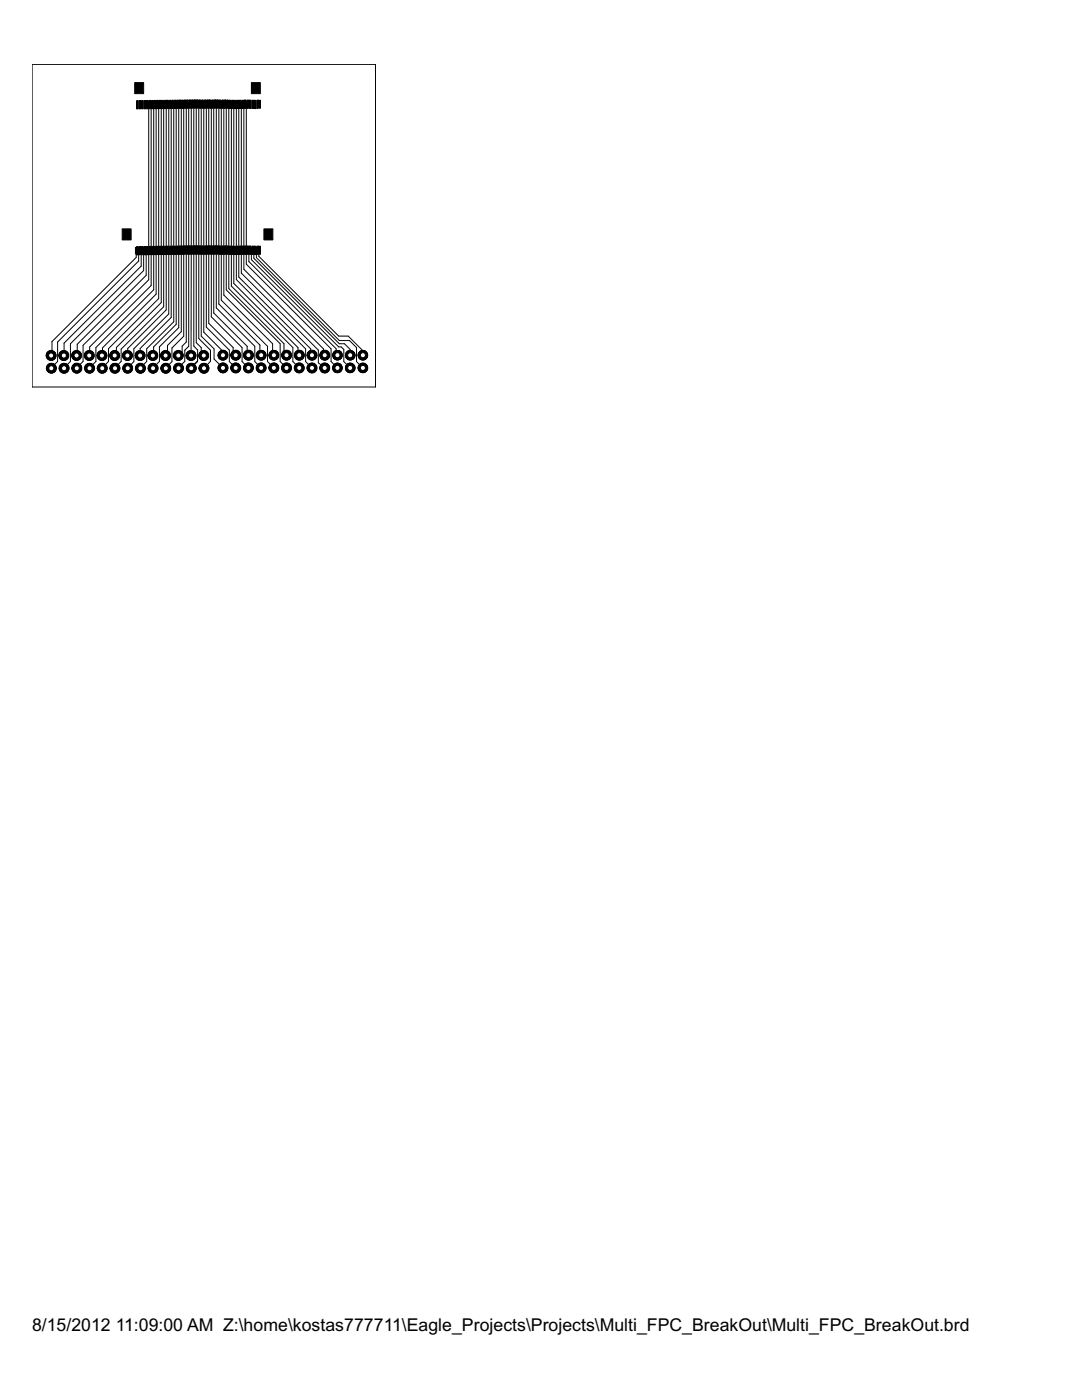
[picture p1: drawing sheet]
<svg xmlns="http://www.w3.org/2000/svg" width="216mm" height="279mm" viewBox="0 0 216 279" stroke-linecap="round" stroke-linejoin="round" font-family="sans-serif">
<defs><g id="words">
<g font-size="3.9">
<text x="6.4" y="265.6">8/15/2012</text>
<text x="23.1" y="265.6">11:09:00 AM Z:\home\kostas777711\Eagle_Projects\Projects\Multi_FPC_BreakOut\Multi_FPC_BreakOut.brd</text>
</g>
</g></defs>
<circle cx="10.2" cy="71" r=".93" fill="#000" stroke="#000" stroke-width=".2"/>
<circle cx="10.2" cy="71" r=".51" fill="#fff" stroke="#000" stroke-width=".2"/>
<circle cx="12.7" cy="71" r=".93" fill="#000" stroke="#000" stroke-width=".2"/>
<circle cx="12.7" cy="71" r=".51" fill="#fff" stroke="#000" stroke-width=".2"/>
<circle cx="15.3" cy="71" r=".93" fill="#000" stroke="#000" stroke-width=".2"/>
<circle cx="15.3" cy="71" r=".51" fill="#fff" stroke="#000" stroke-width=".2"/>
<circle cx="17.8" cy="71" r=".93" fill="#000" stroke="#000" stroke-width=".2"/>
<circle cx="17.8" cy="71" r=".51" fill="#fff" stroke="#000" stroke-width=".2"/>
<circle cx="20.3" cy="71" r=".93" fill="#000" stroke="#000" stroke-width=".2"/>
<circle cx="20.3" cy="71" r=".51" fill="#fff" stroke="#000" stroke-width=".2"/>
<circle cx="22.9" cy="71" r=".93" fill="#000" stroke="#000" stroke-width=".2"/>
<circle cx="22.9" cy="71" r=".51" fill="#fff" stroke="#000" stroke-width=".2"/>
<circle cx="25.4" cy="71" r=".93" fill="#000" stroke="#000" stroke-width=".2"/>
<circle cx="25.4" cy="71" r=".51" fill="#fff" stroke="#000" stroke-width=".2"/>
<circle cx="28" cy="71" r=".93" fill="#000" stroke="#000" stroke-width=".2"/>
<circle cx="28" cy="71" r=".51" fill="#fff" stroke="#000" stroke-width=".2"/>
<circle cx="30.5" cy="71" r=".93" fill="#000" stroke="#000" stroke-width=".2"/>
<circle cx="30.5" cy="71" r=".51" fill="#fff" stroke="#000" stroke-width=".2"/>
<circle cx="33" cy="71" r=".93" fill="#000" stroke="#000" stroke-width=".2"/>
<circle cx="33" cy="71" r=".51" fill="#fff" stroke="#000" stroke-width=".2"/>
<circle cx="35.6" cy="71" r=".93" fill="#000" stroke="#000" stroke-width=".2"/>
<circle cx="35.6" cy="71" r=".51" fill="#fff" stroke="#000" stroke-width=".2"/>
<circle cx="38.1" cy="71" r=".93" fill="#000" stroke="#000" stroke-width=".2"/>
<circle cx="38.1" cy="71" r=".51" fill="#fff" stroke="#000" stroke-width=".2"/>
<circle cx="40.7" cy="71" r=".93" fill="#000" stroke="#000" stroke-width=".2"/>
<circle cx="40.7" cy="71" r=".51" fill="#fff" stroke="#000" stroke-width=".2"/>
<circle cx="10.2" cy="73.5" r=".93" fill="#000" stroke="#000" stroke-width=".2"/>
<circle cx="10.2" cy="73.5" r=".51" fill="#fff" stroke="#000" stroke-width=".2"/>
<circle cx="12.8" cy="73.5" r=".93" fill="#000" stroke="#000" stroke-width=".2"/>
<circle cx="12.8" cy="73.5" r=".51" fill="#fff" stroke="#000" stroke-width=".2"/>
<circle cx="15.3" cy="73.5" r=".93" fill="#000" stroke="#000" stroke-width=".2"/>
<circle cx="15.3" cy="73.5" r=".51" fill="#fff" stroke="#000" stroke-width=".2"/>
<circle cx="17.9" cy="73.5" r=".93" fill="#000" stroke="#000" stroke-width=".2"/>
<circle cx="17.9" cy="73.5" r=".51" fill="#fff" stroke="#000" stroke-width=".2"/>
<circle cx="20.4" cy="73.5" r=".93" fill="#000" stroke="#000" stroke-width=".2"/>
<circle cx="20.4" cy="73.5" r=".51" fill="#fff" stroke="#000" stroke-width=".2"/>
<circle cx="22.9" cy="73.5" r=".93" fill="#000" stroke="#000" stroke-width=".2"/>
<circle cx="22.9" cy="73.5" r=".51" fill="#fff" stroke="#000" stroke-width=".2"/>
<circle cx="25.5" cy="73.5" r=".93" fill="#000" stroke="#000" stroke-width=".2"/>
<circle cx="25.5" cy="73.5" r=".51" fill="#fff" stroke="#000" stroke-width=".2"/>
<circle cx="28" cy="73.5" r=".93" fill="#000" stroke="#000" stroke-width=".2"/>
<circle cx="28" cy="73.5" r=".51" fill="#fff" stroke="#000" stroke-width=".2"/>
<circle cx="30.5" cy="73.5" r=".93" fill="#000" stroke="#000" stroke-width=".2"/>
<circle cx="30.5" cy="73.5" r=".51" fill="#fff" stroke="#000" stroke-width=".2"/>
<circle cx="33.1" cy="73.5" r=".93" fill="#000" stroke="#000" stroke-width=".2"/>
<circle cx="33.1" cy="73.5" r=".51" fill="#fff" stroke="#000" stroke-width=".2"/>
<circle cx="35.6" cy="73.5" r=".93" fill="#000" stroke="#000" stroke-width=".2"/>
<circle cx="35.6" cy="73.5" r=".51" fill="#fff" stroke="#000" stroke-width=".2"/>
<circle cx="38.2" cy="73.5" r=".93" fill="#000" stroke="#000" stroke-width=".2"/>
<circle cx="38.2" cy="73.5" r=".51" fill="#fff" stroke="#000" stroke-width=".2"/>
<circle cx="40.7" cy="73.5" r=".93" fill="#000" stroke="#000" stroke-width=".2"/>
<circle cx="40.7" cy="73.5" r=".51" fill="#fff" stroke="#000" stroke-width=".2"/>
<circle cx="44.5" cy="70.9" r=".93" fill="#000" stroke="#000" stroke-width=".2"/>
<circle cx="44.5" cy="70.9" r=".51" fill="#fff" stroke="#000" stroke-width=".2"/>
<circle cx="47" cy="70.9" r=".93" fill="#000" stroke="#000" stroke-width=".2"/>
<circle cx="47" cy="70.9" r=".51" fill="#fff" stroke="#000" stroke-width=".2"/>
<circle cx="49.6" cy="70.9" r=".93" fill="#000" stroke="#000" stroke-width=".2"/>
<circle cx="49.6" cy="70.9" r=".51" fill="#fff" stroke="#000" stroke-width=".2"/>
<circle cx="52.1" cy="70.9" r=".93" fill="#000" stroke="#000" stroke-width=".2"/>
<circle cx="52.1" cy="70.9" r=".51" fill="#fff" stroke="#000" stroke-width=".2"/>
<circle cx="54.7" cy="70.9" r=".93" fill="#000" stroke="#000" stroke-width=".2"/>
<circle cx="54.7" cy="70.9" r=".51" fill="#fff" stroke="#000" stroke-width=".2"/>
<circle cx="57.2" cy="70.9" r=".93" fill="#000" stroke="#000" stroke-width=".2"/>
<circle cx="57.2" cy="70.9" r=".51" fill="#fff" stroke="#000" stroke-width=".2"/>
<circle cx="59.7" cy="70.9" r=".93" fill="#000" stroke="#000" stroke-width=".2"/>
<circle cx="59.7" cy="70.9" r=".51" fill="#fff" stroke="#000" stroke-width=".2"/>
<circle cx="62.3" cy="70.9" r=".93" fill="#000" stroke="#000" stroke-width=".2"/>
<circle cx="62.3" cy="70.9" r=".51" fill="#fff" stroke="#000" stroke-width=".2"/>
<circle cx="64.8" cy="70.9" r=".93" fill="#000" stroke="#000" stroke-width=".2"/>
<circle cx="64.8" cy="70.9" r=".51" fill="#fff" stroke="#000" stroke-width=".2"/>
<circle cx="67.3" cy="70.9" r=".93" fill="#000" stroke="#000" stroke-width=".2"/>
<circle cx="67.3" cy="70.9" r=".51" fill="#fff" stroke="#000" stroke-width=".2"/>
<circle cx="69.9" cy="70.9" r=".93" fill="#000" stroke="#000" stroke-width=".2"/>
<circle cx="69.9" cy="70.9" r=".51" fill="#fff" stroke="#000" stroke-width=".2"/>
<circle cx="72.4" cy="70.9" r=".93" fill="#000" stroke="#000" stroke-width=".2"/>
<circle cx="72.4" cy="70.9" r=".51" fill="#fff" stroke="#000" stroke-width=".2"/>
<circle cx="44.5" cy="73.4" r=".93" fill="#000" stroke="#000" stroke-width=".2"/>
<circle cx="44.5" cy="73.4" r=".51" fill="#fff" stroke="#000" stroke-width=".2"/>
<circle cx="47" cy="73.4" r=".93" fill="#000" stroke="#000" stroke-width=".2"/>
<circle cx="47" cy="73.4" r=".51" fill="#fff" stroke="#000" stroke-width=".2"/>
<circle cx="49.6" cy="73.4" r=".93" fill="#000" stroke="#000" stroke-width=".2"/>
<circle cx="49.6" cy="73.4" r=".51" fill="#fff" stroke="#000" stroke-width=".2"/>
<circle cx="52.1" cy="73.4" r=".93" fill="#000" stroke="#000" stroke-width=".2"/>
<circle cx="52.1" cy="73.4" r=".51" fill="#fff" stroke="#000" stroke-width=".2"/>
<circle cx="54.7" cy="73.4" r=".93" fill="#000" stroke="#000" stroke-width=".2"/>
<circle cx="54.7" cy="73.4" r=".51" fill="#fff" stroke="#000" stroke-width=".2"/>
<circle cx="57.2" cy="73.4" r=".93" fill="#000" stroke="#000" stroke-width=".2"/>
<circle cx="57.2" cy="73.4" r=".51" fill="#fff" stroke="#000" stroke-width=".2"/>
<circle cx="59.7" cy="73.4" r=".93" fill="#000" stroke="#000" stroke-width=".2"/>
<circle cx="59.7" cy="73.4" r=".51" fill="#fff" stroke="#000" stroke-width=".2"/>
<circle cx="62.3" cy="73.4" r=".93" fill="#000" stroke="#000" stroke-width=".2"/>
<circle cx="62.3" cy="73.4" r=".51" fill="#fff" stroke="#000" stroke-width=".2"/>
<circle cx="64.8" cy="73.4" r=".93" fill="#000" stroke="#000" stroke-width=".2"/>
<circle cx="64.8" cy="73.4" r=".51" fill="#fff" stroke="#000" stroke-width=".2"/>
<circle cx="67.3" cy="73.4" r=".93" fill="#000" stroke="#000" stroke-width=".2"/>
<circle cx="67.3" cy="73.4" r=".51" fill="#fff" stroke="#000" stroke-width=".2"/>
<circle cx="69.9" cy="73.4" r=".93" fill="#000" stroke="#000" stroke-width=".2"/>
<circle cx="69.9" cy="73.4" r=".51" fill="#fff" stroke="#000" stroke-width=".2"/>
<circle cx="72.4" cy="73.4" r=".93" fill="#000" stroke="#000" stroke-width=".2"/>
<circle cx="72.4" cy="73.4" r=".51" fill="#fff" stroke="#000" stroke-width=".2"/>
<g fill="#000" stroke="#000" stroke-width=".2">
<path d="M26.9 16.5h1.8v2.2h-1.8zM50.2 16.5h1.7v2.2h-1.7zM29.5 20.2h.3v1.3h-.3zM30 20.2h.3v1.3h-.3zM30.5 20.2h.3v1.3h-.3zM31 20.2h.3v1.3h-.3zM31.5 20.2h.3v1.3h-.3zM32 20.2h.3v1.3h-.3zM32.5 20.2h.3v1.3h-.3zM33 20.2h.3v1.3h-.3zM33.5 20.2h.3v1.3h-.3zM34 20.2h.3v1.3h-.3z"/>
<path d="M34.5 20.2h.3v1.3h-.3zM35 20.2h.3v1.3h-.3zM35.5 20.2h.3v1.3h-.3zM36 20.2h.3v1.3h-.3zM36.5 20.2h.3v1.3h-.3zM37 20.2h.3v1.3h-.3zM37.5 20.2h.3v1.3h-.3zM38 20.2h.3v1.3h-.3zM38.5 20.2h.3v1.3h-.3zM39 20.2h.3v1.3h-.3zM39.5 20.2h.3v1.3h-.3zM40 20.2h.3v1.3h-.3z"/>
<path d="M40.5 20.2h.3v1.3h-.3zM41 20.2h.3v1.3h-.3zM41.5 20.2h.3v1.3h-.3zM42 20.2h.3v1.3h-.3zM42.5 20.2h.3v1.3h-.3zM43 20.2h.3v1.3h-.3zM43.5 20.2h.3v1.3h-.3zM44 20.2h.3v1.3h-.3zM44.5 20.2h.3v1.3h-.3zM45 20.2h.3v1.3h-.3zM45.5 20.2h.3v1.3h-.3zM46 20.2h.3v1.3h-.3z"/>
<path d="M46.5 20.2h.3v1.3h-.3zM47 20.2h.3v1.3h-.3zM47.5 20.2h.3v1.3h-.3zM48 20.2h.3v1.3h-.3zM48.5 20.2h.3v1.3h-.3zM49 20.2h.3v1.3h-.3zM24.4 45.7h1.8v2.2h-1.8zM27 49.4h.3v1.3h-.3zM27.5 49.4h.3v1.3h-.3zM28 49.4h.3v1.3h-.3zM28.5 49.4h.3v1.3h-.3zM29 49.4h.3v1.3h-.3z"/>
<path d="M29.5 49.4h.3v1.3h-.3zM30 49.4h.3v1.3h-.3zM30.5 49.4h.3v1.3h-.3zM31 49.4h.3v1.3h-.3zM31.5 49.4h.3v1.3h-.3zM32 49.4h.3v1.3h-.3zM32.5 49.4h.3v1.3h-.3zM33 49.4h.3v1.3h-.3zM33.5 49.4h.3v1.3h-.3zM34 49.4h.3v1.3h-.3zM34.5 49.4h.3v1.3h-.3zM35 49.4h.3v1.3h-.3z"/>
<path d="M35.5 49.4h.3v1.3h-.3zM36 49.4h.3v1.3h-.3zM36.5 49.4h.3v1.3h-.3zM37 49.4h.3v1.3h-.3zM37.5 49.4h.3v1.3h-.3zM38 49.4h.3v1.3h-.3zM38.5 49.4h.3v1.3h-.3zM39 49.4h.3v1.3h-.3zM39.5 49.4h.3v1.3h-.3zM40 49.4h.3v1.3h-.3zM40.5 49.4h.3v1.3h-.3zM41 49.4h.3v1.3h-.3z"/>
<path d="M41.5 49.4h.3v1.3h-.3zM42 49.4h.3v1.3h-.3zM42.5 49.4h.3v1.3h-.3zM43 49.4h.3v1.3h-.3zM43.5 49.4h.3v1.3h-.3zM44 49.4h.3v1.3h-.3zM44.5 49.4h.3v1.3h-.3zM45 49.4h.3v1.3h-.3zM45.5 49.4h.3v1.3h-.3zM46 49.4h.3v1.3h-.3zM46.5 49.4h.3v1.3h-.3zM47 49.4h.3v1.3h-.3z"/>
<path d="M47.5 49.4h.3v1.3h-.3zM48 49.4h.3v1.3h-.3zM48.5 49.4h.3v1.3h-.3zM49 49.4h.3v1.3h-.3zM49.5 49.4h.3v1.3h-.3zM50 49.4h.3v1.3h-.3zM50.5 49.4h.3v1.3h-.3zM51 49.4h.3v1.3h-.3zM51.5 49.4h.3v1.3h-.3zM52.7 45.7h1.7v2.2h-1.7z"/>
</g>
<g fill="#000" stroke="#000" stroke-width=".2">
<path d="M27.2 50v1.4zM27.7 50v2.1zM28.2 50v3.1zM28.7 50v4zM29.2 50v4.9zM29.7 50v5.8zM29.7 20.8v29.2zM30.2 50v7zM30.2 20.8v29.2zM30.7 50v7.8zM30.7 20.8v29.2zM31.2 50v8.7z"/>
<path d="M31.2 20.8v29.2zM31.7 50v9.6zM31.7 20.8v29.2zM32.2 20.8v29.2zM32.7 20.8v29.2zM33.2 20.8v29.2zM33.7 20.8v29.2zM34.2 20.8v29.2zM34.7 20.8v29.2zM35.2 20.8v29.2zM35.7 20.8v29.2zM36.2 20.8v29.2z"/>
<path d="M36.7 20.8v29.2zM37.2 20.8v29.2zM37.7 20.8v29.2zM38.2 20.8v29.2zM38.7 20.8v27.1zM38.7 47.9v2.1zM39.2 20.8v29.2zM39.7 20.8v29.2zM40.2 20.8v29.2zM40.7 20.8v29.2zM41.2 20.8v29.2zM41.7 20.8v29.2z"/>
<path d="M42.2 20.8v29.2zM42.7 20.8v29.2zM43.2 20.8v29.2zM43.7 20.8v29.2zM44.2 50v9.9zM44.2 20.8v29.2zM44.7 50v8.9zM44.7 20.8v29.2zM45.1 50v7.8zM45.1 20.8v29.2zM45.7 50v7.6zM45.7 20.8v29.2z"/>
<path d="M46.2 50v7.1zM46.2 20.8v29.2zM46.7 50v6.6zM46.7 20.8v29.2zM47.2 50v5.8zM47.2 20.8v29.2zM47.6 50v5.3zM47.6 20.8v29.2zM48.2 50v4.5zM48.2 20.8v29.2zM48.7 50v3.7zM48.7 20.8v29.2z"/>
<path d="M49.1 50v2.7zM49.1 20.8v29.2zM49.7 50v2.2zM50.2 50v1.8zM50.7 50v1.5zM51.2 50v1.4zM51.6 50v1.2zM51.6 51.2l16 15.9zM10.4 70.7l-.2 .3zM11.5 72.1l-1.3 1.3zM10.4 70.2v.5zM27.2 51.4l-16.8 16.8z"/>
<path d="M10.4 68.2v1.8zM10.4 70v.2zM11.5 68.3v3.8zM27.7 52.1l-16.2 16.2zM12.8 73.4l1.3-1.3zM12.8 68.5v2.4zM12.8 68.5l15.4-15.4zM14.1 68.6v3.5zM14.1 68.6l14.6-14.6zM15.4 70.8l-.1 .2zM16.6 72.1l-1.3 1.3zM15.4 68.7v2.1z"/>
<path d="M15.4 68.7l13.8-13.8zM16.6 68.9v3.2zM16.6 68.9l13.1-13.1zM17.9 70.8l-.1 .2zM17.9 73.4l1.2-1.3zM17.9 69.3v1.5zM17.9 69.3l12.3-12.3zM19.1 69.4v2.7zM19.1 69.4l11.6-11.6zM20.4 70.8l-.1 .2zM21.7 72.1l-1.3 1.3zM20.4 69.4v1.4z"/>
<path d="M31.2 58.7l-10.8 10.7zM21.7 69.6v2.5zM21.7 69.6l10-10zM23.2 70.6l-.3 .4zM24.2 72.1l-1.3 1.3zM23.2 69.3v1.3zM23.2 69.3l9-8.9zM24.2 69.7v2.4zM24.2 69.7l8.5-8.5zM25.5 70.9l-.1 .1zM26.7 72.2l-1.2 1.2zM25.5 69.6v1.3z"/>
<path d="M33.2 61.8l-7.7 7.8zM26.7 69.6v2.6zM26.7 69.6l7-6.9zM28 69.6l6.2-6.2zM28 69.6v1.4zM29.3 72.1l-1.3 1.3zM29.3 69.6v2.5zM29.3 69.6l5.4-5.4zM30.6 70.8l-.1 .2zM30.5 73.4l1.3-1.3zM30.6 69.2v1.6zM30.6 69.2l4.6-4.5z"/>
<path d="M31.8 69.2v2.9zM31.8 69.2l3.9-3.8zM32.2 50v10.4zM32.7 50v11.2zM33.4 70.5l-.4 .5zM34.3 72.2l-1.2 1.2zM33.2 50v11.8zM33.4 68.9v1.6zM33.4 68.9l2.8-2.7zM33.7 50v12.7zM34.2 50v13.4zM34.3 69.4v2.8z"/>
<path d="M34.3 69.4l2.4-2.3zM34.7 50v14.2zM35.2 50v14.7zM35.6 70.9l.7-.8zM35.6 73.4l1.3-1.3zM35.6 73.4v.1zM35.7 50v15.4zM36.2 50v16.2zM36.3 69.1v1zM36.3 69.1l.9-.8zM36.7 50v17.1zM36.9 69.9v2.2z"/>
<path d="M36.9 69.9l.8-.8zM37.2 50v18.3zM37.7 50v19.1zM38.2 50l-.1 21zM38.1 73.4l1.3-1.2zM38.7 50v19.1zM39.2 50v18.4zM39.4 70.9v1.3zM39.4 70.9v1.1zM39.4 69.8v1.1zM39.4 72l-1.3 1.3zM38.7 69.1l.7 .7z"/>
<path d="M39.7 50v17.6zM40.2 50v17.1zM40.2 69.4v1zM39.2 68.4l1 1zM40.7 50v16.3zM40.2 70.4l.5 .6zM42 72.1l-1.3 1.4zM41.2 50v15.3zM41.7 50v14.5zM42 69.9v2.2zM39.7 67.6l2.3 2.3zM42.2 50v13.2z"/>
<path d="M42.7 50v12.5zM40.2 67.1l2.5 2.5zM42.7 69.6v2zM43.2 50v11.4zM43.7 50v10.7zM44.5 70.1v.8zM40.7 66.3l3.8 3.8zM42.7 71.6l1.8 1.8zM45.8 69.9v2.3zM41.2 65.3l4.6 4.6zM46.5 70.4l.5 .5zM46.5 69.4v1z"/>
<path d="M41.7 64.5l4.8 4.9zM45.8 72.2l1.2 1.2zM48.3 69.4v2.8zM42.2 63.2l6.1 6.2zM49.3 70.6l.3 .3zM49.3 69.1v1.5zM42.7 62.5l6.6 6.6zM48.3 72.2l1.3 1.2zM50.8 69.1v3.1zM43.2 61.4l7.6 7.7zM51.9 70.6l.2 .3zM51.9 68.9v1.7z"/>
<path d="M43.7 60.7l8.2 8.2zM50.8 72.2l1.3 1.2zM53.4 69.1v3.1zM44.2 59.9l9.2 9.2zM54.4 70.6l.3 .3zM54.4 68.6v2zM44.7 58.9l9.7 9.7zM53.4 72.2l1.3 1.2zM55.9 68.6v3.6zM45.1 57.8l10.8 10.8zM56.7 70.4l.5 .5zM56.7 68.6v1.8z"/>
<path d="M45.7 57.6l11 11zM55.9 72.2l1.3 1.2zM46.2 57.1l12.2 12.3zM58.4 69.4v2.8zM46.7 56.6l12.8 12.8zM59.5 69.4v1.2zM59.5 70.6l.2 .3zM58.4 72.2l1.3 1.2zM47.2 55.8l13.8 13.8zM61 69.6v2.6zM47.6 55.3l14.4 14.3zM62 69.6v1z"/>
<path d="M62 70.6l.3 .3zM61 72.2l1.3 1.2zM48.2 54.5l15.3 15.4zM63.5 69.9v2.5zM63.5 72.4l1.3 1zM48.7 53.7l15.8 15.9zM64.5 69.6v1zM64.5 70.6l.3 .3zM49.1 52.7l17 16.9zM66.1 69.6v2.6zM49.7 52.2l17.4 17.4zM67.1 69.6v1z"/>
<path d="M67.1 70.6l.2 .3zM66.1 72.2l1.2 1.2zM67.6 67.1h1.9zM50.2 51.8l17.4 17.4zM51.2 51.4l16.5 16.6zM50.7 51.5l17 17.1zM67.6 69.2h.5zM68.1 69.2l.5 .5zM68.6 69.7v2.5zM67.7 68.6h1zM69.5 67.1l2.9 2.9zM67.7 68h2z"/>
<path d="M68.7 68.6l1.2 1.1zM69.9 69.7v1.2zM68.6 72.2l1.3 1.2zM69.7 68l1.4 1.4zM71.1 69.4v2.8zM72.4 70v.9zM71.1 72.2l1.3 1.2z"/>
<circle cx="10.2" cy="71" r=".93"/>
</g>
<circle cx="10.2" cy="71" r=".51" fill="#fff" stroke="#000" stroke-width=".2"/>
<circle cx="12.7" cy="71" r=".93" fill="#000" stroke="#000" stroke-width=".2"/>
<circle cx="12.7" cy="71" r=".51" fill="#fff" stroke="#000" stroke-width=".2"/>
<circle cx="15.3" cy="71" r=".93" fill="#000" stroke="#000" stroke-width=".2"/>
<circle cx="15.3" cy="71" r=".51" fill="#fff" stroke="#000" stroke-width=".2"/>
<circle cx="17.8" cy="71" r=".93" fill="#000" stroke="#000" stroke-width=".2"/>
<circle cx="17.8" cy="71" r=".51" fill="#fff" stroke="#000" stroke-width=".2"/>
<circle cx="20.3" cy="71" r=".93" fill="#000" stroke="#000" stroke-width=".2"/>
<circle cx="20.3" cy="71" r=".51" fill="#fff" stroke="#000" stroke-width=".2"/>
<circle cx="22.9" cy="71" r=".93" fill="#000" stroke="#000" stroke-width=".2"/>
<circle cx="22.9" cy="71" r=".51" fill="#fff" stroke="#000" stroke-width=".2"/>
<circle cx="25.4" cy="71" r=".93" fill="#000" stroke="#000" stroke-width=".2"/>
<circle cx="25.4" cy="71" r=".51" fill="#fff" stroke="#000" stroke-width=".2"/>
<circle cx="28" cy="71" r=".93" fill="#000" stroke="#000" stroke-width=".2"/>
<circle cx="28" cy="71" r=".51" fill="#fff" stroke="#000" stroke-width=".2"/>
<circle cx="30.5" cy="71" r=".93" fill="#000" stroke="#000" stroke-width=".2"/>
<circle cx="30.5" cy="71" r=".51" fill="#fff" stroke="#000" stroke-width=".2"/>
<circle cx="33" cy="71" r=".93" fill="#000" stroke="#000" stroke-width=".2"/>
<circle cx="33" cy="71" r=".51" fill="#fff" stroke="#000" stroke-width=".2"/>
<circle cx="35.6" cy="71" r=".93" fill="#000" stroke="#000" stroke-width=".2"/>
<circle cx="35.6" cy="71" r=".51" fill="#fff" stroke="#000" stroke-width=".2"/>
<circle cx="38.1" cy="71" r=".93" fill="#000" stroke="#000" stroke-width=".2"/>
<circle cx="38.1" cy="71" r=".51" fill="#fff" stroke="#000" stroke-width=".2"/>
<circle cx="40.7" cy="71" r=".93" fill="#000" stroke="#000" stroke-width=".2"/>
<circle cx="40.7" cy="71" r=".51" fill="#fff" stroke="#000" stroke-width=".2"/>
<circle cx="10.2" cy="73.5" r=".93" fill="#000" stroke="#000" stroke-width=".2"/>
<circle cx="10.2" cy="73.5" r=".51" fill="#fff" stroke="#000" stroke-width=".2"/>
<circle cx="12.8" cy="73.5" r=".93" fill="#000" stroke="#000" stroke-width=".2"/>
<circle cx="12.8" cy="73.5" r=".51" fill="#fff" stroke="#000" stroke-width=".2"/>
<circle cx="15.3" cy="73.5" r=".93" fill="#000" stroke="#000" stroke-width=".2"/>
<circle cx="15.3" cy="73.5" r=".51" fill="#fff" stroke="#000" stroke-width=".2"/>
<circle cx="17.9" cy="73.5" r=".93" fill="#000" stroke="#000" stroke-width=".2"/>
<circle cx="17.9" cy="73.5" r=".51" fill="#fff" stroke="#000" stroke-width=".2"/>
<circle cx="20.4" cy="73.5" r=".93" fill="#000" stroke="#000" stroke-width=".2"/>
<circle cx="20.4" cy="73.5" r=".51" fill="#fff" stroke="#000" stroke-width=".2"/>
<circle cx="22.9" cy="73.5" r=".93" fill="#000" stroke="#000" stroke-width=".2"/>
<circle cx="22.9" cy="73.5" r=".51" fill="#fff" stroke="#000" stroke-width=".2"/>
<circle cx="25.5" cy="73.5" r=".93" fill="#000" stroke="#000" stroke-width=".2"/>
<circle cx="25.5" cy="73.5" r=".51" fill="#fff" stroke="#000" stroke-width=".2"/>
<circle cx="28" cy="73.5" r=".93" fill="#000" stroke="#000" stroke-width=".2"/>
<circle cx="28" cy="73.5" r=".51" fill="#fff" stroke="#000" stroke-width=".2"/>
<circle cx="30.5" cy="73.5" r=".93" fill="#000" stroke="#000" stroke-width=".2"/>
<circle cx="30.5" cy="73.5" r=".51" fill="#fff" stroke="#000" stroke-width=".2"/>
<circle cx="33.1" cy="73.5" r=".93" fill="#000" stroke="#000" stroke-width=".2"/>
<circle cx="33.1" cy="73.5" r=".51" fill="#fff" stroke="#000" stroke-width=".2"/>
<circle cx="35.6" cy="73.5" r=".93" fill="#000" stroke="#000" stroke-width=".2"/>
<circle cx="35.6" cy="73.5" r=".51" fill="#fff" stroke="#000" stroke-width=".2"/>
<circle cx="38.2" cy="73.5" r=".93" fill="#000" stroke="#000" stroke-width=".2"/>
<circle cx="38.2" cy="73.5" r=".51" fill="#fff" stroke="#000" stroke-width=".2"/>
<circle cx="40.7" cy="73.5" r=".93" fill="#000" stroke="#000" stroke-width=".2"/>
<circle cx="40.7" cy="73.5" r=".51" fill="#fff" stroke="#000" stroke-width=".2"/>
<circle cx="44.5" cy="70.9" r=".93" fill="#000" stroke="#000" stroke-width=".2"/>
<circle cx="44.5" cy="70.9" r=".51" fill="#fff" stroke="#000" stroke-width=".2"/>
<circle cx="47" cy="70.9" r=".93" fill="#000" stroke="#000" stroke-width=".2"/>
<circle cx="47" cy="70.9" r=".51" fill="#fff" stroke="#000" stroke-width=".2"/>
<circle cx="49.6" cy="70.9" r=".93" fill="#000" stroke="#000" stroke-width=".2"/>
<circle cx="49.6" cy="70.9" r=".51" fill="#fff" stroke="#000" stroke-width=".2"/>
<circle cx="52.1" cy="70.9" r=".93" fill="#000" stroke="#000" stroke-width=".2"/>
<circle cx="52.1" cy="70.9" r=".51" fill="#fff" stroke="#000" stroke-width=".2"/>
<circle cx="54.7" cy="70.9" r=".93" fill="#000" stroke="#000" stroke-width=".2"/>
<circle cx="54.7" cy="70.9" r=".51" fill="#fff" stroke="#000" stroke-width=".2"/>
<circle cx="57.2" cy="70.9" r=".93" fill="#000" stroke="#000" stroke-width=".2"/>
<circle cx="57.2" cy="70.9" r=".51" fill="#fff" stroke="#000" stroke-width=".2"/>
<circle cx="59.7" cy="70.9" r=".93" fill="#000" stroke="#000" stroke-width=".2"/>
<circle cx="59.7" cy="70.9" r=".51" fill="#fff" stroke="#000" stroke-width=".2"/>
<circle cx="62.3" cy="70.9" r=".93" fill="#000" stroke="#000" stroke-width=".2"/>
<circle cx="62.3" cy="70.9" r=".51" fill="#fff" stroke="#000" stroke-width=".2"/>
<circle cx="64.8" cy="70.9" r=".93" fill="#000" stroke="#000" stroke-width=".2"/>
<circle cx="64.8" cy="70.9" r=".51" fill="#fff" stroke="#000" stroke-width=".2"/>
<circle cx="67.3" cy="70.9" r=".93" fill="#000" stroke="#000" stroke-width=".2"/>
<circle cx="67.3" cy="70.9" r=".51" fill="#fff" stroke="#000" stroke-width=".2"/>
<circle cx="69.9" cy="70.9" r=".93" fill="#000" stroke="#000" stroke-width=".2"/>
<circle cx="69.9" cy="70.9" r=".51" fill="#fff" stroke="#000" stroke-width=".2"/>
<circle cx="72.4" cy="70.9" r=".93" fill="#000" stroke="#000" stroke-width=".2"/>
<circle cx="72.4" cy="70.9" r=".51" fill="#fff" stroke="#000" stroke-width=".2"/>
<circle cx="44.5" cy="73.4" r=".93" fill="#000" stroke="#000" stroke-width=".2"/>
<circle cx="44.5" cy="73.4" r=".51" fill="#fff" stroke="#000" stroke-width=".2"/>
<circle cx="47" cy="73.4" r=".93" fill="#000" stroke="#000" stroke-width=".2"/>
<circle cx="47" cy="73.4" r=".51" fill="#fff" stroke="#000" stroke-width=".2"/>
<circle cx="49.6" cy="73.4" r=".93" fill="#000" stroke="#000" stroke-width=".2"/>
<circle cx="49.6" cy="73.4" r=".51" fill="#fff" stroke="#000" stroke-width=".2"/>
<circle cx="52.1" cy="73.4" r=".93" fill="#000" stroke="#000" stroke-width=".2"/>
<circle cx="52.1" cy="73.4" r=".51" fill="#fff" stroke="#000" stroke-width=".2"/>
<circle cx="54.7" cy="73.4" r=".93" fill="#000" stroke="#000" stroke-width=".2"/>
<circle cx="54.7" cy="73.4" r=".51" fill="#fff" stroke="#000" stroke-width=".2"/>
<circle cx="57.2" cy="73.4" r=".93" fill="#000" stroke="#000" stroke-width=".2"/>
<circle cx="57.2" cy="73.4" r=".51" fill="#fff" stroke="#000" stroke-width=".2"/>
<circle cx="59.7" cy="73.4" r=".93" fill="#000" stroke="#000" stroke-width=".2"/>
<circle cx="59.7" cy="73.4" r=".51" fill="#fff" stroke="#000" stroke-width=".2"/>
<circle cx="62.3" cy="73.4" r=".93" fill="#000" stroke="#000" stroke-width=".2"/>
<circle cx="62.3" cy="73.4" r=".51" fill="#fff" stroke="#000" stroke-width=".2"/>
<circle cx="64.8" cy="73.4" r=".93" fill="#000" stroke="#000" stroke-width=".2"/>
<circle cx="64.8" cy="73.4" r=".51" fill="#fff" stroke="#000" stroke-width=".2"/>
<circle cx="67.3" cy="73.4" r=".93" fill="#000" stroke="#000" stroke-width=".2"/>
<circle cx="67.3" cy="73.4" r=".51" fill="#fff" stroke="#000" stroke-width=".2"/>
<circle cx="69.9" cy="73.4" r=".93" fill="#000" stroke="#000" stroke-width=".2"/>
<circle cx="69.9" cy="73.4" r=".51" fill="#fff" stroke="#000" stroke-width=".2"/>
<circle cx="72.4" cy="73.4" r=".93" fill="#000" stroke="#000" stroke-width=".2"/>
<circle cx="72.4" cy="73.4" r=".51" fill="#fff" stroke="#000" stroke-width=".2"/>
<g fill="#000" stroke="#000" stroke-width=".2">
<path d="M6.4 12.8v64.4zM6.4 12.8h68.5zM6.4 77.2h68.5zM10.4 69.9v.5zM74.9 12.8v64.4z"/>
<path d="M9.6 70.2a.99 .99 0 0 1 1.5 .3 .99 .99 0 0 1-.7 1.4 .99 .99 0 0 1-1.2-.9h.3a.74 .74 0 0 1 1-.7 .74 .74 0 0 1 .2 1.3 .74 .74 0 0 1-1.2-.4v-.2h-.3z" fill-rule="evenodd"/>
<path d="M9.4 72.9a1 1 0 0 1 1.6 0 1 1 0 0 1-.4 1.5 1 1 0 0 1-1.4-.9h.3a.74 .74 0 0 1 1-.7 .74 .74 0 0 1 .3 1.2 .74 .74 0 0 1-1.3-.3v-.2h-.3z" fill-rule="evenodd"/>
<path d="M11.9 70.4a1 1 0 0 1 1.6-.1 1 1 0 0 1-.4 1.6 1 1 0 0 1-1.4-.9h.3a.74 .74 0 0 1 1-.8 .74 .74 0 0 1 .2 1.2 .74 .74 0 0 1-1.2-.2v-.2h-.3z" fill-rule="evenodd"/>
<path d="M12 72.9a1 1 0 0 1 1.6 0 1 1 0 0 1-.5 1.5 1 1 0 0 1-1.3-.9h.2a.75 .75 0 0 1 1.1-.6 .75 .75 0 0 1 .2 1.2 .75 .75 0 0 1-1.2-.4l-.1-.2h-.2z" fill-rule="evenodd"/>
<path d="M14.6 70.2a.99 .99 0 0 1 1.6 .3 .99 .99 0 0 1-.7 1.4 .99 .99 0 0 1-1.2-1h.2a.74 .74 0 0 1 1.1-.6 .74 .74 0 0 1 .1 1.3 .74 .74 0 0 1-1.1-.4l-.1-.3h-.2z" fill-rule="evenodd"/>
<path d="M14.7 72.7a1 1 0 0 1 1.5 .3 1 1 0 0 1-.6 1.5 1 1 0 0 1-1.3-1h.3a.74 .74 0 0 1 1-.7 .74 .74 0 0 1 .2 1.2 .74 .74 0 0 1-1.2-.3v-.2h-.3z" fill-rule="evenodd"/>
<path d="M17.2 70.2a1 1 0 0 1 1.5 .3 1 1 0 0 1-.7 1.4 1 1 0 0 1-1.2-.9h.3a.74 .74 0 0 1 1-.8 .74 .74 0 0 1 .2 1.2 .74 .74 0 0 1-1.2-.2v-.2h-.3z" fill-rule="evenodd"/>
<path d="M17 72.9a1 1 0 0 1 1.7 0 1 1 0 0 1-.5 1.5 1 1 0 0 1-1.3-.9h.2a.74 .74 0 0 1 1-.7 .74 .74 0 0 1 .3 1.2 .74 .74 0 0 1-1.2-.3l-.1-.2h-.2z" fill-rule="evenodd"/>
<path d="M19.5 70.4a1 1 0 0 1 1.6-.1 1 1 0 0 1-.4 1.6 1 1 0 0 1-1.4-.9h.3a.74 .74 0 0 1 1-.8 .74 .74 0 0 1 .3 1.2 .74 .74 0 0 1-1.3-.2v-.2h-.3z" fill-rule="evenodd"/>
<path d="M19.8 72.7a1 1 0 0 1 1.5 .4 1 1 0 0 1-.7 1.4 1 1 0 0 1-1.2-1h.2a.74 .74 0 0 1 1.1-.7 .74 .74 0 0 1 .2 1.2 .74 .74 0 0 1-1.2-.3l-.1-.2h-.2z" fill-rule="evenodd"/>
<path d="M22.2 70.2a1 1 0 0 1 1.6 .3 1 1 0 0 1-.7 1.4 1 1 0 0 1-1.2-.9h.2a.75 .75 0 0 1 1.1-.7 .75 .75 0 0 1 .2 1.3 .75 .75 0 0 1-1.2-.4l-.1-.2h-.2z" fill-rule="evenodd"/>
<path d="M22.3 72.7a1 1 0 0 1 1.5 .4 1 1 0 0 1-.7 1.4 1 1 0 0 1-1.2-1h.3a.74 .74 0 0 1 1-.7 .74 .74 0 0 1 .2 1.2 .74 .74 0 0 1-1.2-.3v-.2h-.3z" fill-rule="evenodd"/>
<path d="M24.6 70.4a1 1 0 0 1 1.6-.1 1 1 0 0 1-.4 1.6 1 1 0 0 1-1.4-.9h.3a.74 .74 0 0 1 1-.8 .74 .74 0 0 1 .2 1.2 .74 .74 0 0 1-1.2-.2v-.2h-.3z" fill-rule="evenodd"/>
<path d="M24.8 72.7a.99 .99 0 0 1 1.6 .3 .99 .99 0 0 1-.7 1.4 .99 .99 0 0 1-1.2-.9h.2a.74 .74 0 0 1 1.1-.6 .74 .74 0 0 1 .1 1.2 .74 .74 0 0 1-1.1-.4l-.1-.2h-.2z" fill-rule="evenodd"/>
<path d="M27.1 70.4a.99 .99 0 0 1 1.6-.1 .99 .99 0 0 1-.4 1.6 .99 .99 0 0 1-1.3-.9h.2a.75 .75 0 0 1 1.1-.7 .75 .75 0 0 1 .1 1.3 .75 .75 0 0 1-1.2-.4v-.2h-.2z" fill-rule="evenodd"/>
<path d="M27.4 72.7a1 1 0 0 1 1.5 .4 1 1 0 0 1-.7 1.4 1 1 0 0 1-1.2-1h.3a.74 .74 0 0 1 1-.7 .74 .74 0 0 1 .2 1.2 .74 .74 0 0 1-1.2-.3v-.2h-.3z" fill-rule="evenodd"/>
<path d="M29.9 70.2a1 1 0 0 1 1.5 .3 1 1 0 0 1-.7 1.4 1 1 0 0 1-1.2-.9h.2a.74 .74 0 0 1 1.1-.8 .74 .74 0 0 1 .2 1.2 .74 .74 0 0 1-1.2-.2l-.1-.2h-.2z" fill-rule="evenodd"/>
<path d="M29.7 72.9a1 1 0 0 1 1.6 0 1 1 0 0 1-.4 1.5 1 1 0 0 1-1.4-.9h.3a.75 .75 0 0 1 1.1-.6 .75 .75 0 0 1 .1 1.2 .75 .75 0 0 1-1.2-.4v-.2h-.3z" fill-rule="evenodd"/>
<path d="M32.2 70.4a1 1 0 0 1 1.6-.1 1 1 0 0 1-.4 1.6 1 1 0 0 1-1.4-.9h.3a.74 .74 0 0 1 1-.8 .74 .74 0 0 1 .2 1.2 .74 .74 0 0 1-1.2-.2v-.2h-.3z" fill-rule="evenodd"/>
<path d="M32.3 72.9a.99 .99 0 0 1 1.6 0 .99 .99 0 0 1-.5 1.5 .99 .99 0 0 1-1.3-.9h.2a.75 .75 0 0 1 1.1-.6 .75 .75 0 0 1 .2 1.2 .75 .75 0 0 1-1.2-.4l-.1-.2h-.2z" fill-rule="evenodd"/>
<path d="M34.9 70.2a.99 .99 0 0 1 1.6 .3 .99 .99 0 0 1-.7 1.4 .99 .99 0 0 1-1.2-1h.2a.74 .74 0 0 1 1.1-.6 .74 .74 0 0 1 .1 1.3 .74 .74 0 0 1-1.1-.4l-.1-.3h-.2z" fill-rule="evenodd"/>
<path d="M35 72.7a.99 .99 0 0 1 1.5 .3 .99 .99 0 0 1-.7 1.4 .99 .99 0 0 1-1.2-.9h.3a.74 .74 0 0 1 1-.7 .74 .74 0 0 1 .2 1.2 .74 .74 0 0 1-1.2-.3v-.2h-.3z" fill-rule="evenodd"/>
<path d="M37.3 70.4a1 1 0 0 1 1.6-.1 1 1 0 0 1-.5 1.6 1 1 0 0 1-1.3-.9h.3a.74 .74 0 0 1 1-.8 .74 .74 0 0 1 .2 1.2 .74 .74 0 0 1-1.2-.2v-.2h-.3z" fill-rule="evenodd"/>
<path d="M37.3 72.9a1 1 0 0 1 1.7 0 1 1 0 0 1-.5 1.5 1 1 0 0 1-1.3-.9h.2a.75 .75 0 0 1 1.1-.6 .75 .75 0 0 1 .1 1.2 .75 .75 0 0 1-1.2-.4v-.2h-.2z" fill-rule="evenodd"/>
<path d="M39.8 70.4a1 1 0 0 1 1.6-.1 1 1 0 0 1-.4 1.6 1 1 0 0 1-1.4-.9h.3a.75 .75 0 0 1 1.1-.7 .75 .75 0 0 1 .1 1.3 .75 .75 0 0 1-1.2-.4v-.2h-.3z" fill-rule="evenodd"/>
<path d="M40.1 72.7a1 1 0 0 1 1.5 .4 1 1 0 0 1-.7 1.4 1 1 0 0 1-1.2-1h.2a.74 .74 0 0 1 1.1-.7 .74 .74 0 0 1 .2 1.2 .74 .74 0 0 1-1.2-.3l-.1-.2h-.2z" fill-rule="evenodd"/>
<path d="M43.9 70.1a1 1 0 0 1 1.5 .3 1 1 0 0 1-.7 1.4 1 1 0 0 1-1.2-.9h.2a.74 .74 0 0 1 1.1-.7 .74 .74 0 0 1 .2 1.2 .74 .74 0 0 1-1.2-.3l-.1-.2h-.2z" fill-rule="evenodd"/>
<path d="M43.7 72.9a1 1 0 0 1 1.6-.1 1 1 0 0 1-.5 1.6 1 1 0 0 1-1.3-1h.3a.74 .74 0 0 1 1-.7 .74 .74 0 0 1 .2 1.2 .74 .74 0 0 1-1.2-.3v-.2h-.3z" fill-rule="evenodd"/>
<path d="M46.2 72.9a1 1 0 0 1 1.6-.1 1 1 0 0 1-.4 1.6 1 1 0 0 1-1.4-1h.3a.75 .75 0 0 1 1.1-.6 .75 .75 0 0 1 .1 1.2 .75 .75 0 0 1-1.2-.4v-.2h-.3z" fill-rule="evenodd"/>
<path d="M46.4 70.1a1 1 0 0 1 1.5 .4 1 1 0 0 1-.6 1.4 1 1 0 0 1-1.3-1h.3a.74 .74 0 0 1 1-.7 .74 .74 0 0 1 .3 1.2 .74 .74 0 0 1-1.3-.3v-.2h-.3z" fill-rule="evenodd"/>
<path d="M48.7 70.3a1 1 0 0 1 1.7 0 1 1 0 0 1-.5 1.5 1 1 0 0 1-1.3-.9h.2a.74 .74 0 0 1 1-.7 .74 .74 0 0 1 .3 1.2 .74 .74 0 0 1-1.2-.3l-.1-.2h-.2z" fill-rule="evenodd"/>
<path d="M48.7 72.9a.99 .99 0 0 1 1.7-.1 .99 .99 0 0 1-.5 1.5 .99 .99 0 0 1-1.3-.9h.2a.75 .75 0 0 1 1.1-.6 .75 .75 0 0 1 .1 1.2 .75 .75 0 0 1-1.1-.4l-.1-.2h-.2z" fill-rule="evenodd"/>
<path d="M51.5 72.6a.99 .99 0 0 1 1.5 .4 .99 .99 0 0 1-.7 1.4 .99 .99 0 0 1-1.2-1h.3a.75 .75 0 0 1 1.1-.6 .75 .75 0 0 1 .1 1.2 .75 .75 0 0 1-1.2-.4v-.2h-.3z" fill-rule="evenodd"/>
<path d="M51.5 70.1a.99 .99 0 0 1 1.5 .3 .99 .99 0 0 1-.7 1.5 .99 .99 0 0 1-1.2-1h.3a.75 .75 0 0 1 1.1-.6 .75 .75 0 0 1 .1 1.2 .75 .75 0 0 1-1.2-.4v-.2h-.3z" fill-rule="evenodd"/>
<path d="M54 72.6a1 1 0 0 1 1.5 .4 1 1 0 0 1-.6 1.4 1 1 0 0 1-1.3-1h.3a.74 .74 0 0 1 1-.7 .74 .74 0 0 1 .3 1.2 .74 .74 0 0 1-1.3-.3v-.2h-.3z" fill-rule="evenodd"/>
<path d="M54 70.1a.99 .99 0 0 1 1.5 .3 .99 .99 0 0 1-.6 1.5 .99 .99 0 0 1-1.2-1h.2a.74 .74 0 0 1 1.1-.6 .74 .74 0 0 1 .1 1.2 .74 .74 0 0 1-1.2-.4v-.2h-.2z" fill-rule="evenodd"/>
<path d="M56.3 72.9a1 1 0 0 1 1.7-.1 1 1 0 0 1-.5 1.6 1 1 0 0 1-1.3-1h.2a.74 .74 0 0 1 1-.7 .74 .74 0 0 1 .3 1.2 .74 .74 0 0 1-1.2-.3l-.1-.2h-.2z" fill-rule="evenodd"/>
<path d="M56.6 70.1a.99 .99 0 0 1 1.5 .4 .99 .99 0 0 1-.7 1.4 .99 .99 0 0 1-1.2-1h.3a.75 .75 0 0 1 1-.6 .75 .75 0 0 1 .2 1.2 .75 .75 0 0 1-1.2-.4v-.2h-.3z" fill-rule="evenodd"/>
<path d="M59.1 72.6a.99 .99 0 0 1 1.5 .4 .99 .99 0 0 1-.7 1.4 .99 .99 0 0 1-1.2-1h.3a.75 .75 0 0 1 1.1-.6 .75 .75 0 0 1 .1 1.2 .75 .75 0 0 1-1.2-.4v-.2h-.3z" fill-rule="evenodd"/>
<path d="M59.1 70.1a1 1 0 0 1 1.5 .3 1 1 0 0 1-.6 1.4 1 1 0 0 1-1.3-.9h.3a.75 .75 0 0 1 1.1-.6 .75 .75 0 0 1 .1 1.2 .75 .75 0 0 1-1.2-.4v-.2h-.3z" fill-rule="evenodd"/>
<path d="M61.4 72.9a1 1 0 0 1 1.6-.1 1 1 0 0 1-.4 1.6 1 1 0 0 1-1.3-1h.2a.74 .74 0 0 1 1-.7 .74 .74 0 0 1 .3 1.2 .74 .74 0 0 1-1.2-.2l-.1-.3h-.2z" fill-rule="evenodd"/>
<path d="M61.6 70.1a1 1 0 0 1 1.6 .4 1 1 0 0 1-.7 1.4 1 1 0 0 1-1.2-1h.2a.74 .74 0 0 1 1-.7 .74 .74 0 0 1 .3 1.2 .74 .74 0 0 1-1.2-.3l-.1-.2h-.2z" fill-rule="evenodd"/>
<path d="M64.2 72.7a1 1 0 0 1 1.5 .3 1 1 0 0 1-.7 1.4 1 1 0 0 1-1.2-1h.3a.74 .74 0 0 1 1-.7 .74 .74 0 0 1 .2 1.2 .74 .74 0 0 1-1.2-.2v-.3h-.3z" fill-rule="evenodd"/>
<path d="M64.2 70.1a.99 .99 0 0 1 1.5 .3 .99 .99 0 0 1-.7 1.4 .99 .99 0 0 1-1.2-.9h.3a.74 .74 0 0 1 1-.6 .74 .74 0 0 1 .2 1.2 .74 .74 0 0 1-1.2-.4v-.2h-.3z" fill-rule="evenodd"/>
<path d="M66.7 72.7a.96 .96 0 0 1 1.5 .3 .96 .96 0 0 1-.7 1.4 .96 .96 0 0 1-1.1-1h.1a.78 .78 0 0 1 1.2-.6 .78 .78 0 0 1 .1 1.3 .78 .78 0 0 1-1.2-.4l-.1-.3h-.1z" fill-rule="evenodd"/>
<path d="M66.5 70.3a.96 .96 0 0 1 1.6 0 .96 .96 0 0 1-.5 1.5 .96 .96 0 0 1-1.2-.9h.1a.79 .79 0 0 1 1.1-.8 .79 .79 0 0 1 .3 1.3 .79 .79 0 0 1-1.3-.3l-.1-.2h-.1z" fill-rule="evenodd"/>
<path d="M69.1 70.4a.97 .97 0 0 1 1.6-.1 .97 .97 0 0 1-.5 1.5 .97 .97 0 0 1-1.3-.9h.2a.78 .78 0 0 1 1.1-.7 .78 .78 0 0 1 .2 1.3 .78 .78 0 0 1-1.2-.4l-.1-.2h-.2z" fill-rule="evenodd"/>
<path d="M69.1 72.9a.97 .97 0 0 1 1.6 0 .97 .97 0 0 1-.5 1.5 .97 .97 0 0 1-1.3-1h.2a.78 .78 0 0 1 1.1-.7 .78 .78 0 0 1 .2 1.3 .78 .78 0 0 1-1.2-.3l-.1-.3h-.2z" fill-rule="evenodd"/>
<path d="M71.8 72.7a.96 .96 0 0 1 1.5 .3 .96 .96 0 0 1-.7 1.4 .96 .96 0 0 1-1.1-1h.1a.79 .79 0 0 1 1.1-.7 .79 .79 0 0 1 .3 1.3 .79 .79 0 0 1-1.3-.3l-.1-.3h-.1z" fill-rule="evenodd"/>
<path d="M71.8 70.1a.96 .96 0 0 1 1.5 .4 .96 .96 0 0 1-.7 1.3 .96 .96 0 0 1-1.1-.9h.1a.78 .78 0 0 1 1.1-.7 .78 .78 0 0 1 .2 1.2 .78 .78 0 0 1-1.2-.3l-.1-.2h-.1z" fill-rule="evenodd"/>
</g>
<g fill="#000" stroke="#000" stroke-width=".2">
<path d="M34.4 20h.2v1.6h-.2zM34.9 20h.2v1.6h-.2zM35.3 20h.1v1.6h-.1zM35.5 20h.1v1.6h-.1zM35.8 20h.1v1.6h-.1zM35.9 20h.2v1.6h-.2zM36.3 20h.1v1.6h-.1zM36.4 20h.2v1.6h-.2zM36.7 20h.2v1.6h-.2zM36.9 20h.2v1.6h-.2zM37.3 19.9h.1v1.7h-.1zM37.4 20h.2v1.6h-.2z"/>
<path d="M37.8 19.9h.1v1.7h-.1zM37.9 19.9h.2v1.7h-.2zM38.2 19.9h.2v1.7h-.2zM38.4 19.9h.2v1.7h-.2zM38.8 19.9h.1v1.7h-.1zM38.9 19.9h.2v1.7h-.2zM39.2 19.9h.2v1.7h-.2zM39.4 19.9h.2v1.7h-.2zM39.8 19.9h.1v1.7h-.1zM39.9 20h.2v1.6h-.2zM40.3 19.9h.1v1.7h-.1zM40.4 20h.2v1.6h-.2z"/>
<path d="M40.7 20h.2v1.6h-.2zM40.9 19.9h.2v1.7h-.2zM41.3 19.9h.1v1.7h-.1zM41.4 19.9h.2v1.7h-.2zM41.7 19.9h.2v1.7h-.2zM41.9 20h.2v1.6h-.2zM42.2 20h.2v1.6h-.2zM42.4 19.9h.2v1.7h-.2zM42.8 19.9h.1v1.7h-.1zM42.9 19.9h.2v1.7h-.2zM43.2 19.9h.2v1.7h-.2zM43.4 19.9h.2v1.7h-.2z"/>
<path d="M43.8 20h.1v1.6h-.1zM43.9 20h.2v1.6h-.2zM44.3 20h.1v1.6h-.1zM44.4 19.9h.2v1.7h-.2zM44.7 20h.2v1.6h-.2zM44.9 19.9h.2v1.7h-.2zM45.3 19.9h.1v1.7h-.1zM45.4 20h.2v1.6h-.2zM45.7 20h.2v1.6h-.2zM48.7 20h.2v1.6h-.2zM48.9 20h.2v1.6h-.2zM49.3 20h.1v1.6h-.1z"/>
<path d="M49.4 20h.2v1.6h-.2zM49.7 20h.2v1.6h-.2zM51.4 20h.2v1.6h-.2zM51.8 20h.1v1.6h-.1zM27.3 20.1h.1v1.6h-.1zM27.5 20.1h.1v1.6h-.1zM27.8 20.1h.1v1.6h-.1zM27.9 20.1h.2v1.6h-.2zM28.3 20.1h.1v1.6h-.1zM28.4 20.1h.2v1.6h-.2zM28.8 20.1h.1v1.6h-.1zM29 20.1h.1v1.6h-.1z"/>
<path d="M29.3 20.1h.1v1.6h-.1zM29.4 20.1h.2v1.6h-.2zM29.8 20h.1v1.7h-.1zM30 20h.1v1.7h-.1zM30.3 20h.1v1.7h-.1zM30.5 20h.1v1.7h-.1zM30.8 20h.1v1.7h-.1zM30.9 20h.2v1.7h-.2zM31.3 20h.1v1.7h-.1zM31.5 20h.1v1.7h-.1zM31.7 20h.2v1.7h-.2zM31.9 20h.2v1.7h-.2z"/>
<path d="M32.3 20h.1v1.7h-.1zM32.4 20h.2v1.7h-.2zM32.8 20h.1v1.7h-.1zM33 20h.1v1.7h-.1zM33.3 20h.1v1.7h-.1zM33.4 20h.2v1.7h-.2zM33.8 20h.1v1.7h-.1zM34 20h.1v1.7h-.1zM34.3 20h.1v1.7h-.1zM34.8 20h.1v1.7h-.1zM45.9 20h.2v1.7h-.2zM46.2 20h.2v1.7h-.2z"/>
<path d="M46.4 20h.2v1.7h-.2zM46.8 20h.1v1.7h-.1zM46.9 20h.2v1.7h-.2zM47.2 20h.2v1.7h-.2zM47.4 20h.2v1.7h-.2zM47.8 20h.1v1.7h-.1zM47.9 20h.2v1.7h-.2zM48.3 20h.1v1.7h-.1zM48.4 20h.2v1.7h-.2zM49.9 20h.2v1.7h-.2zM50.2 20h.2v1.7h-.2zM50.4 20h.2v1.7h-.2z"/>
<path d="M50.7 20h.2v1.7h-.2zM50.9 20h.2v1.7h-.2zM51.2 20h.2v1.7h-.2zM27.3 49.2h.1v1.7h-.1zM27.5 49.2h.1v1.7h-.1zM27.8 49.2h.1v1.6h-.1zM27.9 49.2h.2v1.6h-.2zM28.3 49.2h.1v1.6h-.1zM28.4 49.2h.2v1.6h-.2zM28.8 49.2h.1v1.6h-.1zM29 49.2h.1v1.6h-.1zM29.3 49.2h.1v1.6h-.1z"/>
<path d="M29.4 49.2h.2v1.6h-.2zM29.8 49.2h.1v1.6h-.1zM30 49.2h.1v1.6h-.1zM30.3 49.2h.1v1.6h-.1zM30.5 49.2h.1v1.6h-.1zM30.8 49.2h.1v1.6h-.1zM30.9 49.2h.2v1.6h-.2zM31.3 49.1h.1v1.7h-.1zM31.5 49.1h.1v1.7h-.1zM31.7 49.1h.2v1.7h-.2zM31.9 49.1h.2v1.7h-.2zM32.3 49.1h.1v1.7h-.1z"/>
<path d="M32.4 49.1h.2v1.7h-.2zM32.8 49.1h.1v1.7h-.1zM33 49.1h.1v1.7h-.1zM33.3 49.1h.1v1.7h-.1zM33.4 49.1h.2v1.7h-.2zM33.8 49.1h.1v1.7h-.1zM34 49.1h.1v1.7h-.1zM34.3 49.1h.1v1.7h-.1zM34.4 49.1h.2v1.7h-.2zM34.8 49.1h.1v1.7h-.1zM34.9 49.1h.2v1.7h-.2zM35.3 49.1h.1v1.7h-.1z"/>
<path d="M35.5 49.1h.1v1.7h-.1zM35.8 49.1h.1v1.6h-.1zM35.9 49.1h.2v1.6h-.2zM36.3 49.1h.1v1.6h-.1zM36.4 49.1h.2v1.6h-.2zM36.7 49.1h.2v1.6h-.2zM36.9 49.1h.2v1.6h-.2zM37.3 49.1h.1v1.6h-.1zM37.4 49.1h.2v1.6h-.2zM37.8 49.1h.1v1.6h-.1zM37.9 49.1h.2v1.6h-.2zM38.2 49.1h.2v1.6h-.2z"/>
<path d="M38.4 49.1h.2v1.6h-.2zM38.8 49h.1v1.7h-.1zM38.9 49.1h.2v1.6h-.2zM39.2 49h.2v1.7h-.2zM39.4 49.1h.2v1.6h-.2zM39.8 49.1h.1v1.6h-.1zM39.9 49.1h.2v1.6h-.2zM40.3 49.1h.1v1.6h-.1zM40.4 49.1h.2v1.6h-.2zM40.7 49.1h.2v1.6h-.2zM40.9 49.1h.2v1.6h-.2zM41.3 49.1h.1v1.6h-.1z"/>
<path d="M41.4 49.1h.2v1.6h-.2zM41.7 49h.2v1.7h-.2zM41.9 49.1h.2v1.6h-.2zM42.2 49.1h.2v1.6h-.2zM42.4 49.1h.2v1.6h-.2zM42.8 49.1h.1v1.6h-.1zM42.9 49h.2v1.7h-.2zM43.2 49.1h.2v1.6h-.2zM43.4 49h.2v1.7h-.2zM43.8 49.1h.1v1.6h-.1zM43.9 49.1h.2v1.6h-.2zM44.3 49.1h.1v1.7h-.1z"/>
<path d="M44.4 49.1h.2v1.6h-.2zM44.7 49.1h.2v1.6h-.2zM44.9 49.1h.2v1.6h-.2zM45.3 49.1h.1v1.6h-.1zM45.4 49.1h.2v1.6h-.2zM45.7 49.1h.2v1.7h-.2zM45.9 49.1h.2v1.7h-.2zM46.2 49.1h.2v1.7h-.2zM46.4 49.1h.2v1.7h-.2zM46.8 49.1h.1v1.7h-.1zM46.9 49.1h.2v1.7h-.2zM47.2 49.1h.2v1.7h-.2z"/>
<path d="M47.4 49.1h.2v1.7h-.2zM47.8 49.1h.1v1.7h-.1zM47.9 49.1h.2v1.7h-.2zM48.3 49.1h.1v1.7h-.1zM48.4 49.1h.2v1.7h-.2zM48.7 49.1h.2v1.6h-.2zM48.9 49.1h.2v1.6h-.2zM49.3 49.1h.1v1.6h-.1zM49.4 49.1h.2v1.6h-.2zM49.7 49.1h.2v1.6h-.2zM49.9 49.1h.2v1.7h-.2zM50.2 49.1h.2v1.7h-.2z"/>
<path d="M50.4 49.1h.2v1.7h-.2zM50.7 49.1h.2v1.7h-.2zM50.9 49.1h.2v1.7h-.2zM51.2 49.1h.2v1.7h-.2zM51.4 49.1h.2v1.6h-.2zM51.8 49.1h.1v1.7h-.1z"/>
</g>
<use href="#words"/>
</svg>
